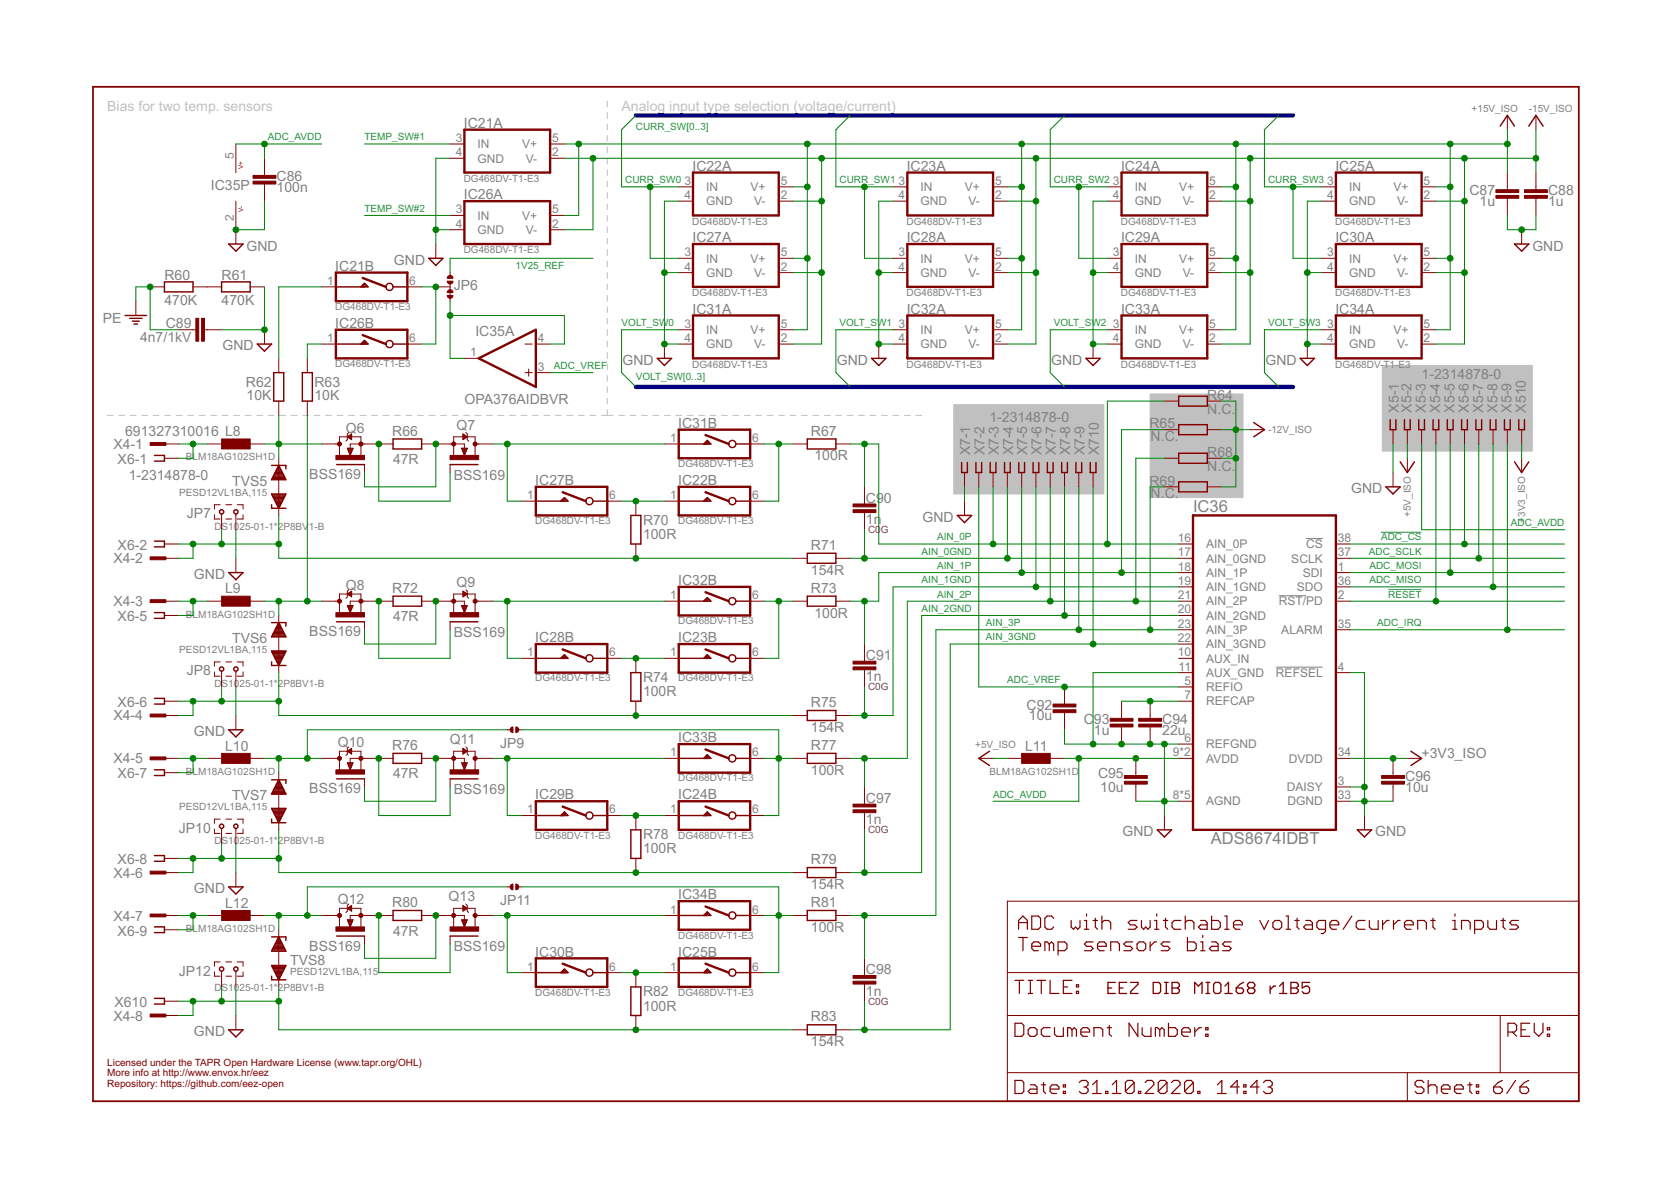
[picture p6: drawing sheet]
<svg xmlns="http://www.w3.org/2000/svg" width="297mm" height="210mm" viewBox="0 0 297 210" stroke-linecap="round" stroke-linejoin="round" font-family="sans-serif">
<defs><g id="words">
<g font-size="2.9" fill="#808080">
<text x="212.1" y="91">IC36</text>
<text x="215.3" y="150">ADS8674IDBT</text>
</g>
<g font-size="2.5" fill="#c0c0c0">
<text x="19.1" y="19.8">Bias for two temp. sensors</text>
<text x="110.5" y="19.8">Analog input type selection (voltage/current)</text>
</g>
<g font-size="2.5" fill="#808080">
<text x="82.5" y="22.7">IC21A</text>
<text x="37.5" y="33.8">IC35P</text>
<text x="49.2" y="34.1">100n</text>
<text x="49.2" y="32.2">C86</text>
<text x="82.5" y="35.4">IC26A</text>
<text x="123.1" y="30.3">IC22A</text>
<text x="161.2" y="30.3">IC23A</text>
<text x="199.3" y="30.3">IC24A</text>
<text x="237.4" y="30.3">IC25A</text>
<text x="261.2" y="34.7">C87</text>
<text x="275.2" y="34.7">C88</text>
<text x="263" y="36.6">1u</text>
<text x="275.2" y="36.6">1u</text>
<text x="43.8" y="44.6">GND</text>
<text x="70" y="47">GND</text>
<text x="123.1" y="43">IC27A</text>
<text x="161.2" y="43">IC28A</text>
<text x="199.3" y="43">IC29A</text>
<text x="237.4" y="43">IC30A</text>
<text x="272.4" y="44.6">GND</text>
<text x="29.2" y="49.7">R60</text>
<text x="39.4" y="49.7">R61</text>
<text x="59.6" y="48.1">IC21B</text>
<text x="80.7" y="51.6">JP6</text>
<text x="18.3" y="57.3">PE</text>
<text x="29.2" y="54.2">470K</text>
<text x="29.5" y="58.2">C89</text>
<text x="39.4" y="54.2">470K</text>
<text x="59.6" y="58.3">IC26B</text>
<text x="84.5" y="59.7">IC35A</text>
<text x="123.1" y="55.7">IC31A</text>
<text x="161.2" y="55.7">IC32A</text>
<text x="199.3" y="55.7">IC33A</text>
<text x="237.4" y="55.7">IC34A</text>
<text x="24.9" y="60.8">4n7/1kV</text>
<text x="39.6" y="62.3">GND</text>
<text x="110.7" y="65">GND</text>
<text x="148.8" y="65">GND</text>
<text x="186.8" y="65">GND</text>
<text x="224.9" y="65">GND</text>
<text x="43.7" y="68.9">R62</text>
<text x="43.8" y="71">10K</text>
<text x="55.9" y="71">10K</text>
<text x="55.9" y="68.9">R63</text>
<text x="82.6" y="71.8">OPA376AIDBVR</text>
<text x="214.6" y="71.1">R64</text>
<text x="252.7" y="67.4">1-2314878-0</text>
<text x="22.2" y="77.5">691327310016 L8</text>
<text x="61.5" y="76.9">Q6</text>
<text x="69.7" y="77.4">R66</text>
<text x="81.1" y="76.4">Q7</text>
<text x="120.6" y="76">IC31B</text>
<text x="144.1" y="77.4">R67</text>
<text x="175.9" y="75">1-2314878-0</text>
<text x="204.3" y="76.1">R65</text>
<text x="214.6" y="73.6">N.C.</text>
<text x="248.6" y="73.3" transform="rotate(-90 248.6 73.3)">X5-1</text>
<text x="250.9" y="73.3" transform="rotate(-90 250.9 73.3)">X5-2</text>
<text x="253.5" y="73.3" transform="rotate(-90 253.5 73.3)">X5-3</text>
<text x="256" y="73.3" transform="rotate(-90 256 73.3)">X5-4</text>
<text x="258.6" y="73.3" transform="rotate(-90 258.6 73.3)">X5-5</text>
<text x="261.1" y="73.3" transform="rotate(-90 261.1 73.3)">X5-6</text>
<text x="263.6" y="73.3" transform="rotate(-90 263.6 73.3)">X5-7</text>
<text x="266.2" y="73.3" transform="rotate(-90 266.2 73.3)">X5-8</text>
<text x="268.7" y="73.3" transform="rotate(-90 268.7 73.3)">X5-9</text>
<text x="271.2" y="73.3" transform="rotate(-90 271.2 73.3)">X510</text>
<text x="20.1" y="79.8">X4-1</text>
<text x="20.9" y="82.5">X6-1</text>
<text x="69.9" y="82.5">47R</text>
<text x="144.8" y="81.8">100R</text>
<text x="172.5" y="80.9" transform="rotate(-90 172.5 80.9)">X7-1</text>
<text x="175" y="80.9" transform="rotate(-90 175 80.9)">X7-2</text>
<text x="177.5" y="80.9" transform="rotate(-90 177.5 80.9)">X7-3</text>
<text x="180.1" y="80.9" transform="rotate(-90 180.1 80.9)">X7-4</text>
<text x="182.6" y="80.9" transform="rotate(-90 182.6 80.9)">X7-5</text>
<text x="185.2" y="80.9" transform="rotate(-90 185.2 80.9)">X7-6</text>
<text x="187.7" y="80.9" transform="rotate(-90 187.7 80.9)">X7-7</text>
<text x="190.2" y="80.9" transform="rotate(-90 190.2 80.9)">X7-8</text>
<text x="192.8" y="80.9" transform="rotate(-90 192.8 80.9)">X7-9</text>
<text x="195.3" y="80.9" transform="rotate(-90 195.3 80.9)">X710</text>
<text x="204.5" y="78.4">N.C.</text>
<text x="214.6" y="83.7">N.C.</text>
<text x="214.6" y="81.2">R68</text>
<text x="22.9" y="85.3">1-2314878-0</text>
<text x="41.3" y="86.4">TVS5</text>
<text x="55" y="85.1">BSS169</text>
<text x="80.7" y="85.3">BSS169</text>
<text x="95.2" y="86.2">IC27B</text>
<text x="120.6" y="86.2">IC22B</text>
<text x="153.9" y="89.3">C90</text>
<text x="204.3" y="86.3">R69</text>
<text x="204.5" y="88.6">N.C.</text>
<text x="240.2" y="87.7">GND</text>
<text x="33.2" y="92.1">JP7</text>
<text x="114.3" y="95.8">100R</text>
<text x="114.3" y="93.3">R70</text>
<text x="153.9" y="93.1">1n</text>
<text x="164" y="92.8">GND</text>
<text x="20.1" y="100.1">X4-2</text>
<text x="20.9" y="97.7">X6-2</text>
<text x="144.1" y="97.7">R71</text>
<text x="20.1" y="107.7">X4-3</text>
<text x="34.5" y="102.9">GND</text>
<text x="40" y="105.5">L9</text>
<text x="61.5" y="104.8">Q8</text>
<text x="69.7" y="105.4">R72</text>
<text x="81.1" y="104.3">Q9</text>
<text x="120.6" y="104">IC32B</text>
<text x="144.1" y="102.2">154R</text>
<text x="144.1" y="105.4">R73</text>
<text x="20.9" y="110.4">X6-5</text>
<text x="55" y="113.1">BSS169</text>
<text x="69.9" y="110.4">47R</text>
<text x="80.7" y="113.2">BSS169</text>
<text x="144.8" y="109.8">100R</text>
<text x="41.3" y="114.3">TVS6</text>
<text x="95.2" y="114.1">IC28B</text>
<text x="120.6" y="114.1">IC23B</text>
<text x="153.9" y="117.3">C91</text>
<text x="20.9" y="125.6">X6-6</text>
<text x="33.2" y="120.1">JP8</text>
<text x="114.3" y="123.7">100R</text>
<text x="114.3" y="121.2">R74</text>
<text x="144.1" y="125.7">R75</text>
<text x="153.9" y="121.1">1n</text>
<text x="20.1" y="128.1">X4-4</text>
<text x="34.5" y="130.8">GND</text>
<text x="120.6" y="131.9">IC33B</text>
<text x="144.1" y="130.1">154R</text>
<text x="182.5" y="126.1">C92</text>
<text x="182.9" y="128.1">10u</text>
<text x="192.6" y="128.7">C</text>
<text x="194.4" y="130.6">1u</text>
<text x="194.5" y="128.7">93</text>
<text x="206.6" y="130.6">22u</text>
<text x="206.6" y="128.7">C94</text>
<text x="20.1" y="135.7">X4-5</text>
<text x="40" y="133.4">L10</text>
<text x="60.1" y="132.8">Q10</text>
<text x="69.7" y="133.3">R76</text>
<text x="79.9" y="132.2">Q11</text>
<text x="88.9" y="132.9">JP9</text>
<text x="144.1" y="137.7">100R</text>
<text x="144.1" y="133.3">R77</text>
<text x="182.2" y="133.4">L11</text>
<text x="252.7" y="134.8">+3V3_ISO</text>
<text x="20.9" y="138.3">X6-7</text>
<text x="41.3" y="142.3">TVS7</text>
<text x="55" y="141">BSS169</text>
<text x="69.9" y="138.3">47R</text>
<text x="80.7" y="141.1">BSS169</text>
<text x="95.2" y="142.1">IC29B</text>
<text x="120.6" y="142.1">IC24B</text>
<text x="153.9" y="142.7">C97</text>
<text x="195.2" y="138.2">C95</text>
<text x="195.6" y="140.8">10u</text>
<text x="249.8" y="140.8">10u</text>
<text x="249.8" y="138.8">C96</text>
<text x="31.8" y="148">JP10</text>
<text x="114.3" y="149.2">R78</text>
<text x="153.9" y="146.5">1n</text>
<text x="199.5" y="148.6">GND</text>
<text x="244.5" y="148.6">GND</text>
<text x="20.1" y="156">X4-6</text>
<text x="20.9" y="153.6">X6-8</text>
<text x="114.3" y="151.7">100R</text>
<text x="144.1" y="153.6">R79</text>
<text x="34.5" y="158.8">GND</text>
<text x="40" y="161.3">L12</text>
<text x="60.1" y="160.7">Q12</text>
<text x="69.7" y="161.2">R80</text>
<text x="79.7" y="160.2">Q13</text>
<text x="88.9" y="160.8">JP11</text>
<text x="120.6" y="159.8">IC34B</text>
<text x="144.1" y="158">154R</text>
<text x="144.1" y="161.2">R81</text>
<text x="20.1" y="163.6">X4-7</text>
<text x="20.9" y="166.3">X6-9</text>
<text x="69.9" y="166.3">47R</text>
<text x="144.1" y="165.6">100R</text>
<text x="31.8" y="173.4">JP12</text>
<text x="51.6" y="171.5">TVS8</text>
<text x="55" y="168.9">BSS169</text>
<text x="80.7" y="169.1">BSS169</text>
<text x="95.2" y="170">IC30B</text>
<text x="120.6" y="170">IC25B</text>
<text x="153.9" y="173.1">C98</text>
<text x="20.3" y="179">X610</text>
<text x="114.3" y="179.6">100R</text>
<text x="114.3" y="177.1">R82</text>
<text x="153.9" y="176.9">1n</text>
<text x="20.1" y="181.4">X4-8</text>
<text x="34.5" y="184.2">GND</text>
<text x="144.1" y="186">154R</text>
<text x="144.1" y="181.5">R83</text>
</g>
<g font-size="2.1" fill="#808080">
<text x="41.6" y="28.3" transform="rotate(-90 41.6 28.3)">5</text>
<text x="81" y="25.2">3</text>
<text x="81" y="27.8">4</text>
<text x="84.9" y="26.4">IN</text>
<text x="84.9" y="28.9">GND</text>
<text x="92.8" y="26.4">V+</text>
<text x="93.4" y="28.9">V-</text>
<text x="98.2" y="25.2">5</text>
<text x="98.2" y="27.8">2</text>
<text x="121.7" y="32.9">3</text>
<text x="121.7" y="35.4">4</text>
<text x="125.5" y="34">IN</text>
<text x="133.4" y="34">V+</text>
<text x="138.8" y="32.9">5</text>
<text x="138.8" y="35.4">2</text>
<text x="159.7" y="32.9">3</text>
<text x="159.7" y="35.4">4</text>
<text x="163.6" y="34">IN</text>
<text x="171.5" y="34">V+</text>
<text x="176.9" y="32.9">5</text>
<text x="176.9" y="35.4">2</text>
<text x="197.8" y="32.9">3</text>
<text x="197.8" y="35.4">4</text>
<text x="201.7" y="34">IN</text>
<text x="209.6" y="34">V+</text>
<text x="215" y="32.9">5</text>
<text x="215" y="35.4">2</text>
<text x="235.9" y="32.9">3</text>
<text x="235.9" y="35.4">4</text>
<text x="239.8" y="34">IN</text>
<text x="247.7" y="34">V+</text>
<text x="253.1" y="32.9">5</text>
<text x="253.1" y="35.4">2</text>
<text x="41.6" y="39.3" transform="rotate(-90 41.6 39.3)">2</text>
<text x="81" y="37.9">3</text>
<text x="81" y="40.5">4</text>
<text x="84.9" y="39">IN</text>
<text x="84.9" y="41.6">GND</text>
<text x="92.8" y="39.1">V+</text>
<text x="93.4" y="41.6">V-</text>
<text x="98.2" y="37.9">5</text>
<text x="98.2" y="40.5">2</text>
<text x="125.5" y="36.5">GND</text>
<text x="134.1" y="36.5">V-</text>
<text x="163.6" y="36.5">GND</text>
<text x="172.2" y="36.5">V-</text>
<text x="201.7" y="36.5">GND</text>
<text x="210.3" y="36.5">V-</text>
<text x="239.8" y="36.5">GND</text>
<text x="248.4" y="36.5">V-</text>
<text x="121.7" y="45.6">3</text>
<text x="125.5" y="46.7">IN</text>
<text x="133.4" y="46.7">V+</text>
<text x="138.8" y="45.6">5</text>
<text x="159.7" y="45.6">3</text>
<text x="163.6" y="46.7">IN</text>
<text x="171.5" y="46.7">V+</text>
<text x="176.9" y="45.6">5</text>
<text x="197.8" y="45.6">3</text>
<text x="201.7" y="46.7">IN</text>
<text x="209.6" y="46.7">V+</text>
<text x="215" y="45.6">5</text>
<text x="235.9" y="45.6">3</text>
<text x="239.8" y="46.7">IN</text>
<text x="247.7" y="46.7">V+</text>
<text x="253.1" y="45.6">5</text>
<text x="58.2" y="50.6">1</text>
<text x="72.8" y="50.6">6</text>
<text x="121.7" y="48.1">4</text>
<text x="125.5" y="49.2">GND</text>
<text x="134.1" y="49.2">V-</text>
<text x="138.8" y="48.1">2</text>
<text x="159.7" y="48.1">4</text>
<text x="163.6" y="49.2">GND</text>
<text x="172.2" y="49.2">V-</text>
<text x="176.9" y="48.1">2</text>
<text x="197.8" y="48.1">4</text>
<text x="201.7" y="49.2">GND</text>
<text x="210.3" y="49.2">V-</text>
<text x="215" y="48.1">2</text>
<text x="235.9" y="48.1">4</text>
<text x="239.8" y="49.2">GND</text>
<text x="248.4" y="49.2">V-</text>
<text x="253.1" y="48.1">2</text>
<text x="121.7" y="58.2">3</text>
<text x="125.5" y="59.4">IN</text>
<text x="133.4" y="59.4">V+</text>
<text x="138.8" y="58.2">5</text>
<text x="159.7" y="58.2">3</text>
<text x="163.6" y="59.4">IN</text>
<text x="171.5" y="59.4">V+</text>
<text x="176.9" y="58.2">5</text>
<text x="197.8" y="58.2">3</text>
<text x="201.7" y="59.4">IN</text>
<text x="209.6" y="59.4">V+</text>
<text x="215" y="58.2">5</text>
<text x="235.9" y="58.2">3</text>
<text x="239.8" y="59.4">IN</text>
<text x="247.7" y="59.4">V+</text>
<text x="253.1" y="58.2">5</text>
<text x="58.2" y="60.8">1</text>
<text x="72.8" y="60.8">6</text>
<text x="83.6" y="63.3">1</text>
<text x="95.6" y="60.8">4</text>
<text x="95.6" y="65.9">3</text>
<text x="121.7" y="60.8">4</text>
<text x="125.5" y="61.9">GND</text>
<text x="134.1" y="61.9">V-</text>
<text x="138.8" y="60.8">2</text>
<text x="159.7" y="60.8">4</text>
<text x="163.6" y="61.9">GND</text>
<text x="172.2" y="61.9">V-</text>
<text x="176.9" y="60.8">2</text>
<text x="197.8" y="60.8">4</text>
<text x="201.7" y="61.9">GND</text>
<text x="210.3" y="61.9">V-</text>
<text x="215" y="60.8">2</text>
<text x="235.9" y="60.8">4</text>
<text x="239.8" y="61.9">GND</text>
<text x="248.4" y="61.9">V-</text>
<text x="253.1" y="60.8">2</text>
<text x="119.1" y="78.6">1</text>
<text x="133.7" y="78.6">6</text>
<text x="93.7" y="88.7">1</text>
<text x="108.3" y="88.7">6</text>
<text x="119.1" y="88.7">1</text>
<text x="133.7" y="88.7">6</text>
<text x="209.4" y="96.3">16</text>
<text x="209.4" y="98.9">17</text>
<text x="209.4" y="101.4">18</text>
<text x="214.4" y="97.5">AIN_0P</text>
<text x="214.4" y="100">AIN_0GND</text>
<text x="229.5" y="100">SCLK</text>
<text x="232.2" y="97.5">CS</text>
<text x="237.8" y="101.4">1</text>
<text x="237.8" y="98.9">37</text>
<text x="237.8" y="96.3">38</text>
<text x="119.1" y="106.5">1</text>
<text x="133.7" y="106.5">6</text>
<text x="209.4" y="104">19</text>
<text x="209.4" y="106.5">21</text>
<text x="214.4" y="102.5">AIN_1P</text>
<text x="214.4" y="105.1">AIN_1GND</text>
<text x="214.4" y="107.6">AIN_2P</text>
<text x="227.3" y="107.6">RST/PD</text>
<text x="230.5" y="105.1">SDO</text>
<text x="231.6" y="102.5">SDI</text>
<text x="237.8" y="106.5">2</text>
<text x="237.8" y="104">36</text>
<text x="209.4" y="109">20</text>
<text x="209.4" y="111.6">23</text>
<text x="214.4" y="110.2">AIN_2GND</text>
<text x="214.4" y="112.7">AIN_3P</text>
<text x="227.8" y="112.7">ALARM</text>
<text x="237.8" y="111.6">35</text>
<text x="93.7" y="116.7">1</text>
<text x="108.3" y="116.7">6</text>
<text x="119.1" y="116.7">1</text>
<text x="133.7" y="116.7">6</text>
<text x="209.4" y="116.7">10</text>
<text x="209.4" y="114.1">22</text>
<text x="209.5" y="119.2">11</text>
<text x="214.4" y="117.8">AUX_IN</text>
<text x="214.4" y="115.2">AIN_3GND</text>
<text x="237.8" y="119.2">4</text>
<text x="210.5" y="121.7">5</text>
<text x="210.5" y="124.3">7</text>
<text x="214.4" y="122.8">REFIO</text>
<text x="214.4" y="125.4">REFCAP</text>
<text x="214.4" y="120.3">AUX_GND</text>
<text x="226.8" y="120.3">REFSEL</text>
<text x="210.5" y="131.9">6</text>
<text x="119.1" y="134.4">1</text>
<text x="133.7" y="134.4">6</text>
<text x="208.5" y="134.4">9*2</text>
<text x="214.4" y="133">REFGND</text>
<text x="214.4" y="135.5">AVDD</text>
<text x="229.1" y="135.5">DVDD</text>
<text x="237.8" y="134.4">34</text>
<text x="208.5" y="142">8*5</text>
<text x="214.4" y="143.2">AGND</text>
<text x="228.7" y="140.6">DAISY</text>
<text x="228.8" y="143.2">DGND</text>
<text x="237.8" y="139.5">3</text>
<text x="237.8" y="142">33</text>
<text x="93.7" y="144.6">1</text>
<text x="108.3" y="144.6">6</text>
<text x="119.1" y="144.6">1</text>
<text x="133.7" y="144.6">6</text>
<text x="119.1" y="162.4">1</text>
<text x="133.7" y="162.4">6</text>
<text x="93.7" y="172.5">1</text>
<text x="108.3" y="172.5">6</text>
<text x="119.1" y="172.5">1</text>
<text x="133.7" y="172.5">6</text>
</g>
<g font-size="1.8" fill="#008080">
<text x="113" y="23.1">CURR_SW[0..3]</text>
<text x="47.6" y="25">ADC_AVDD</text>
<text x="64.8" y="25">TEMP_SW#1</text>
<text x="111.1" y="32.6">CURR_SW0</text>
<text x="149.2" y="32.6">CURR_SW1</text>
<text x="187.3" y="32.6">CURR_SW2</text>
<text x="225.4" y="32.6">CURR_SW3</text>
<text x="64.8" y="37.7">TEMP_SW#2</text>
<text x="91.6" y="47.8">1V25_REF</text>
<text x="110.5" y="58">VOLT_SW0</text>
<text x="149.2" y="58">VOLT_SW1</text>
<text x="187.3" y="58">VOLT_SW2</text>
<text x="225.4" y="58">VOLT_SW3</text>
<text x="98.5" y="65.6">ADC_VREF</text>
<text x="113" y="67.5">VOLT_SW[0..3]</text>
<text x="268.6" y="93.5">ADC_AVDD</text>
<text x="163.8" y="98.6">AIN_0GND</text>
<text x="166.6" y="101.1">AIN_1P</text>
<text x="166.6" y="96.1">AIN_0P</text>
<text x="243.3" y="98.6">ADC_SCLK</text>
<text x="243.4" y="101.1">ADC_MOSI</text>
<text x="245.5" y="96.1">ADC_CS</text>
<text x="163.8" y="103.7">AIN_1GND</text>
<text x="166.6" y="106.2">AIN_2P</text>
<text x="243.4" y="103.7">ADC_MISO</text>
<text x="246.8" y="106.2">RESET</text>
<text x="163.8" y="108.8">AIN_2GND</text>
<text x="175.3" y="111.3">AIN_3P</text>
<text x="175.3" y="113.8">AIN_3GND</text>
<text x="244.8" y="111.3">ADC_IRQ</text>
<text x="179.1" y="121.5">ADC_VREF</text>
<text x="176.5" y="141.8">ADC_AVDD</text>
</g>
<g font-size="1.8" fill="#808080">
<text x="261.6" y="19.9">+15V_ISO</text>
<text x="271.8" y="19.9">-15V_ISO</text>
<text x="82.4" y="32.3">DG468DV-T1-E3</text>
<text x="123.1" y="40">DG468DV-T1-E3</text>
<text x="161.2" y="40">DG468DV-T1-E3</text>
<text x="199.3" y="40">DG468DV-T1-E3</text>
<text x="237.3" y="40">DG468DV-T1-E3</text>
<text x="82.4" y="45">DG468DV-T1-E3</text>
<text x="123.1" y="52.7">DG468DV-T1-E3</text>
<text x="161.2" y="52.7">DG468DV-T1-E3</text>
<text x="199.3" y="52.7">DG468DV-T1-E3</text>
<text x="237.3" y="52.7">DG468DV-T1-E3</text>
<text x="59.6" y="55.1">DG468DV-T1-E3</text>
<text x="59.6" y="65.3">DG468DV-T1-E3</text>
<text x="123.1" y="65.4">DG468DV-T1-E3</text>
<text x="161.2" y="65.4">DG468DV-T1-E3</text>
<text x="199.3" y="65.4">DG468DV-T1-E3</text>
<text x="237.3" y="65.4">DG468DV-</text>
<text x="245.9" y="65.4">T1-E3</text>
<text x="225.4" y="77">-12V_ISO</text>
<text x="33" y="81.8">BLM18AG102SH1D</text>
<text x="120.6" y="83">DG468DV-T1-E3</text>
<text x="31.8" y="88.2">PESD12VL1BA,115</text>
<text x="38.1" y="94.2">D</text>
<text x="39.4" y="94.2">S1025-01-1*2P8BV</text>
<text x="54.9" y="94.2">1-B</text>
<text x="95.2" y="93.2">DG468DV-T1-E3</text>
<text x="120.6" y="93.2">DG468DV-T1-E3</text>
<text x="250.8" y="91.9" transform="rotate(-90 250.8 91.9)">+5V_ISO</text>
<text x="271.1" y="92.9" transform="rotate(-90 271.1 92.9)">+3V3_ISO</text>
<text x="33" y="109.8">BLM18AG102SH1D</text>
<text x="120.6" y="111">DG468DV-T1-E3</text>
<text x="31.8" y="116.1">PESD12VL1BA,115</text>
<text x="38.1" y="122.1">D</text>
<text x="39.4" y="122.1">S1025-01-1*2P8BV1-B</text>
<text x="95.2" y="121.1">DG468DV-T1-E3</text>
<text x="120.6" y="121.1">DG468DV-T1-E3</text>
<text x="33" y="137.7">BLM18AG102SH1D</text>
<text x="173.3" y="132.9">+5V_ISO</text>
<text x="175.9" y="137.7">BLM18AG102SH1D</text>
<text x="120.6" y="138.9">DG468DV-T1-E3</text>
<text x="31.8" y="144.1">PESD12VL1BA,115</text>
<text x="95.2" y="149.1">DG468DV-T1-E3</text>
<text x="120.6" y="149.1">DG468DV-T1-E3</text>
<text x="38.1" y="150">D</text>
<text x="39.4" y="150">S1025-01-1*2P8BV1-B</text>
<text x="33" y="165.6">BLM18AG102SH1D</text>
<text x="120.6" y="166.8">DG468DV-T1-E3</text>
<text x="51.6" y="173.3">PESD12VL1BA,115</text>
<text x="38.1" y="176">D</text>
<text x="39.4" y="176">S1025-01-1*2P8BV1-B</text>
<text x="95.2" y="177">DG468DV-T1-E3</text>
<text x="120.6" y="177">DG468DV-T1-E3</text>
</g>
<g font-size="1.8" fill="#800080">
<text x="154.3" y="94.8">C0</text>
<text x="156.6" y="94.8">G</text>
<text x="154.3" y="122.7">C0G</text>
<text x="154.3" y="148.1">C0G</text>
<text x="154.3" y="178.6">C0G</text>
</g>
<g font-size="1.8" fill="#800000">
<text x="19.1" y="189.4">Licensed under the TAPR Open Hardware License (www.tapr.org/OHL)</text>
<text x="19.1" y="191.3">More info at http://www.envox.hr/eez</text>
<text x="19.1" y="193.2">Repository: https://github.com/eez-open</text>
</g>
<g font-size="1.1" fill="#800000">
<text x="43.2" y="30" transform="rotate(-90 43.2 30)">V+</text>
<text x="43.2" y="37.7" transform="rotate(-90 43.2 37.7)">V-</text>
</g>
</g></defs>
<g fill="none" stroke="#c0c0c0" stroke-width=".18">
<path d="M107.9 18v1M107.9 20v1M107.9 22v1.1M107.9 24.1v1M107.9 26.1v1M107.9 28.1v1.1M107.9 30.2v1M107.9 32.2v1M107.9 34.2v1M107.9 36.3v1M107.9 38.3v1M107.9 40.3v1"/>
<path d="M107.9 42.4v1M107.9 44.4v1M107.9 46.4v1M107.9 48.4v1.1M107.9 50.5v1M107.9 52.5v1M107.9 54.5v1.1M107.9 56.6v1M107.9 58.6v1M19.1 73.8h1M21.1 73.8h1.1M23.2 73.8h1"/>
<path d="M25.2 73.8h1M27.2 73.8h1.1M29.3 73.8h1M31.3 73.8h1.1M33.4 73.8h1M35.4 73.8h1M37.5 73.8h1M39.5 73.8h1M41.6 73.8h1M43.6 73.8h1M45.6 73.8h1.1M47.7 73.8h1"/>
<path d="M49.7 73.8h1.1M51.8 73.8h1M53.8 73.8h1M55.8 73.8h1.1M57.9 73.8h1M59.9 73.8h1.1M62 73.8h1M64 73.8h1.1M66.1 73.8h1M68.1 73.8h1.1M70.1 73.8h1.1M72.2 73.8h1"/>
<path d="M74.2 73.8h1.1M76.3 73.8h1M78.3 73.8h1.1M80.3 73.8h1.1M82.4 73.8h1M84.4 73.8h1.1M86.5 73.8h1M88.5 73.8h1.1M90.6 73.8h1M92.6 73.8h1.1M94.7 73.8h1M96.7 73.8h1"/>
<path d="M98.7 73.8h1.1M100.8 73.8h1M102.8 73.8h1.1M104.9 73.8h1M106.9 73.8h2.1M107.9 60.6v1.1M107.9 62.7v1M107.9 64.7v1M107.9 66.7v1.1M107.9 68.7v1.1M107.9 70.8v1M107.9 72.8v1"/>
<path d="M110 73.8h1M112 73.8h1.1M114 73.8h1.1M116.1 73.8h1M118.1 73.8h1M120.1 73.8h1.1M122.2 73.8h1M124.2 73.8h1M126.2 73.8h1.1M128.3 73.8h1M130.3 73.8h1M132.3 73.8h1"/>
<path d="M134.4 73.8h1M136.4 73.8h1M138.4 73.8h1M140.5 73.8h1M142.5 73.8h1M144.5 73.8h1M146.5 73.8h1.1M148.6 73.8h1M150.6 73.8h1M152.6 73.8h1.1M154.7 73.8h1M156.7 73.8h1"/>
<path d="M158.7 73.8h1.1M160.8 73.8h1M162.8 73.8h1"/>
</g>
<g fill="#c0c0c0" stroke="#c0c0c0" stroke-width=".18">
<path d="M204.4 70h16.6v18.4h-16.6z"/>
<path d="M169.5 71.9h26.7v15.9h-26.7z"/>
<path d="M245.7 64.9h26.7v15.3h-26.7z"/>
</g>
<path d="M232.2 95.7h2.9M226.8 118.6h8.3M227.3 105.9h4.9" fill="none" stroke="#808080" stroke-width=".18"/>
<g fill="none" stroke="#800000" stroke-width=".21">
<path d="M180.4 174.2h1.6M181.1 165.2v-1.6l.7-.8 .8 .8v1.6M181.1 164h1.5M181.1 166.6h1.5M181.2 174.2v2.4M181.8 166.6v2.4M182.8 174.2h.8M182.8 176.6h.8M183.2 174.2v2.4M183.4 162.8h1.2l.4 .4v1.6l-.4 .4h-1.2zM183.4 168.2h1.6v-.4l-.4-.4h-.8l-.4 .4v.8l.4 .4h.8M184.3 174.2h1.6"/>
<path d="M185.1 174.2v2.4M186.5 167.8l-.4-.4h-.4v1.6M186.5 167.8v1.2M186.5 167.8l.4-.4 .4 .4v1.2M186.7 174.2v2.4h1.5M187.3 163.2l-.4-.4h-.8l-.4 .4v1.6l.4 .4h.8l.4-.4M188.1 169h1.2l.4-.4v-.8l-.4-.4h-1.2v2.3M189 175.4h.8M190.4 163.6v1.2l.4 .4 .4-.4 .4 .4 .4-.4v-1.2M190.6 174.2h-1.6v2.4h1.6M191.3 176.2h.4v.4h-.4zM191.3 175h.4v.4h-.4z"/>
<path d="M192.8 165.2h.7M192.8 163.6h.3v1.6M193.1 162.4v.4M194.3 163.6h.8M194.3 167.4h-1.2l-.3 .4 .3 .4h.8l.4 .4-.4 .4h-1.1M194.7 163.2v1.6l.4 .4M195.1 168.2h1.6v-.4l-.4-.4h-.8l-.4 .4v.8l.4 .4h.8M195.9 164l.4-.4h.7l.4 .4v1.2M195.9 162.8v2.4M197.4 169v-1.6h1.2l.4 .4v1.2M201.3 167.4h-1.1l-.4 .4 .4 .4h.7l.4 .4-.4 .4h-1.1M202.1 163.6h-1.2l-.3 .4 .3 .4h.8l.4 .4-.4 .4h-1.1"/>
<path d="M202.5 167.4h.8l.4 .4v.8l-.4 .4h-.8l-.4-.4v-.8zM202.9 163.6v1.2l.4 .4 .4-.4 .4 .4 .3-.4v-1.2M204.4 167.4v1.6M205.2 165.2h.8M205.2 163.6h.4v1.6M205.6 162.4v.4M205.6 167.4h-.4l-.8 .8M206.8 163.6h.8M207.2 163.2v1.6l.4 .4M208 167.4h-1.2l-.4 .4 .4 .4h.8l.4 .4-.4 .4h-1.2M209.9 163.6h-1.2l-.4 .4v.8l.4 .4h1.2M210.7 164l.4-.4h.8l.3 .4v1.2"/>
<path d="M210.7 162.8v2.4M211.1 166.6v2.4h1.1l.4-.4v-.8l-.4-.4h-1.1M213.4 163.6h.8l.4 .4v1.2h-1.2l-.4-.4 .4-.4h1.2M213.4 169h.8M213.4 167.4h.4v1.6M213.8 166.2v.4M215.4 162.8v2.4h1.1l.4-.4v-.8l-.4-.4h-1.1M215.4 167.4h.8l.3 .4v1.2h-1.1l-.4-.4 .4-.4h1.1M217.7 165.2h.8M217.7 162.8h.4v2.4M218.9 167.4h-1.2l-.4 .4 .4 .4h.8l.4 .4-.4 .4h-1.2M219.3 164.4h1.5v-.4l-.4-.4h-.8l-.3 .4v.8l.3 .4h.8"/>
<path d="M223.9 163.6l.8 1.6 .8-1.6M226.3 164l.4-.4h.8l.3 .4v.8l-.3 .4h-.8l-.4-.4zM228.6 165.2h.8M228.6 162.8h.4v2.4M230.2 163.6h.7M230.6 163.2v1.6l.3 .4M232.1 163.6h.8l.4 .4v1.2h-1.2l-.4-.4 .4-.4h1.2M235.6 165.2h-1.1l-.4-.4v-.8l.4-.4h1.1v1.9l-.4 .4h-.4M236.4 164.4h1.6v-.4l-.4-.4h-.8l-.4 .4v.8l.4 .4h.8M240.3 162.8l-1.5 2.4M242.7 163.6h-1.2l-.4 .4v.8l.4 .4h1.2M243.4 163.6v1.2l.4 .4h1.2v-1.6"/>
<path d="M245.8 163.6v1.6M246.9 163.6h-.4l-.7 .8M247.7 163.6v1.6M248.9 163.6h-.4l-.8 .8M249.7 164.4h1.5v-.4l-.4-.4h-.8l-.3 .4v.8l.3 .4h.8M252 165.2v-1.6h1.2l.4 .4v1.2M254.3 163.6h.8M254.7 163.2v1.6l.4 .4M258.2 165.2h.8M258.2 163.6h.4v1.6M258.6 162.4v.4M259.8 165.2v-1.6h1.2l.3 .4v1.2"/>
<path d="M262.1 165.2h1.2l.4-.4v-.8l-.4-.4h-1.2v2.3M264.5 163.6v1.2l.4 .4h1.1v-1.6M266.8 163.6h.8M267.2 163.2v1.6l.4 .4M269.9 163.6h-1.1l-.4 .4 .4 .4h.7l.4 .4-.4 .4h-1.1M180.4 181.9h1.2l.4 .3v1.6l-.4 .4h-1.2zM180.4 192h1.2l.4 .4v1.6l-.4 .4h-1.2zM182.8 183l.4-.4h.7l.4 .4v.8l-.4 .4h-.7l-.4-.4zM183.2 192.8h.7l.4 .4v1.2h-1.1l-.4-.4 .4-.4h1.1M185.1 192.8h.8M185.5 192.4v1.6l.4 .4M186.7 193.6h1.5v-.4l-.4-.4h-.8l-.3 .4v.8l.3 .4h.8"/>
<path d="M186.7 182.6h-1.2l-.4 .4v.8l.4 .4h1.2M187.5 182.6v1.2l.3 .4h1.2v-1.6M189 194h.4v.4h-.4zM189 192.8h.4v.4h-.4zM190.6 183l-.4-.4h-.4v1.6M190.6 183l.4-.4 .3 .4v1.2M190.6 183v1.2M191.9 192.4l.4-.4h.7l.4 .4v.4l-.4 .4M192.1 183.4h1.6v-.4l-.4-.4h-.8l-.4 .4v.8l.4 .4h.8M192.6 193.2h.4M193 193.2l.4 .4v.4l-.4 .4h-.7l-.4-.4M194.2 194.4h1.5"/>
<path d="M194.2 192.8l.8-.8v2.4M194.5 184.2v-1.6h1.1l.4 .4v1.2M196.5 194h.4v.4h-.4zM196.8 182.6h.8M197.2 182.2v1.6l.4 .4M197.7 194.4h1.6M197.7 192.8l.8-.8v2.4M201.6 192.4v1.6l-.4 .4h-.8l-.4-.4M201.6 192.4l-.4-.4h-.8l-.4 .4v1.6M201.6 192.4l-1.6 1.6M202.3 181.9v2.3l-1.6-2.3v2.3M202.4 194h.4v.4h-.4z"/>
<path d="M203 182.6v1.2l.4 .4h1.2v-1.6M203.6 192.4l.3-.4h.8l.4 .4v.4l-1.5 1.6h1.5M206.2 183l-.4-.4h-.4v1.6M206.2 183v1.2M206.2 183l.3-.4 .4 .4v1.2M207.5 192.4v1.6l-.4 .4h-.8l-.4-.4M207.5 192.4l-.4-.4h-.8l-.4 .4v1.6M207.5 192.4l-1.6 1.6M207.7 181.9v2.3h1.2l.4-.4v-.8l-.4-.4h-1.2M208.2 192.4l.4-.4h.8l.4 .4v.4l-1.6 1.6h1.6M210.1 183.4h1.5v-.4l-.4-.4h-.8l-.3 .4v.8l.3 .4h.8M212.1 192.4v1.6l-.4 .4h-.7l-.4-.4"/>
<path d="M212.1 192.4l-.4-.4h-.7l-.4 .4v1.6M212.1 192.4l-1.5 1.6M212.4 182.6v1.6M212.9 194h.4v.4h-.4zM213.6 182.6h-.4l-.8 .8M214.3 183.8h.4v.4h-.4zM214.3 182.6h.4v.4h-.4zM216.4 194.4h1.6M216.4 192.8l.8-.8v2.4M220.3 193.2h-1.5l1.1-1.2v2.4M221.1 194h.4v.4h-.4zM221.1 192.8h.4v.4h-.4z"/>
<path d="M223.8 193.2h-1.5l1.1-1.2v2.4M224.6 192.4l.4-.4h.8l.4 .4v.4l-.4 .4M225.4 193.2h.4M225.8 193.2l.4 .4v.4l-.4 .4h-.8l-.4-.4M253.1 192.4l-.4-.4h-.8l-.4 .4v.4l.4 .4h.8l.4 .4v.4l-.4 .4h-.8l-.4-.4M253.9 193.2l.4-.4h.8l.3 .4v1.2M253.9 192v2.4M256.2 193.6h1.6v-.4l-.4-.4h-.8l-.4 .4v.8l.4 .4h.8M258.6 193.6h1.5v-.4l-.4-.4h-.7l-.4 .4v.8l.4 .4h.7M260.9 192.8h.8M261.3 192.4v1.6l.4 .4M262.4 194h.4v.4h-.4z"/>
<path d="M262.4 192.8h.4v.4h-.4zM265.5 193.2h1.2l.4 .4v.4l-.4 .4h-.8l-.4-.4zM267.1 192l-.8 .4-.8 .8M268.1 183.4h1.1l.4-.4v-.8l-.4-.3h-1.1v2.3M268.8 183.4l.8 .8M269.4 192l-1.6 2.4M270.2 193.2h1.2l.3 .4v.4l-.3 .4h-.8l-.4-.4zM270.4 183h.8M271.7 192l-.7 .4-.8 .8M271.9 181.9h-1.5v2.3h1.5M272.7 181.9v1.5l.8 .8 .8-.8v-1.5M275.1 183.8h.4v.4h-.4z"/>
<path d="M275.1 182.6h.4v.4h-.4z"/>
</g>
<path d="M16.5 15.4h264.1v180.3h-264.1z" fill="none" stroke="#800000" stroke-width=".32"/>
<g fill="none" stroke="#800000" stroke-width=".18">
<path d="M41.9 25.6v5.1M41.9 35.8v7.6M47 28.1v3.1M47 32.7v3.1M80 25.6h2.5M80 28.1h2.5M80 38.3h2.5M97.8 25.6h2.5M97.8 28.1h2.5M97.8 38.3h2.5M120.6 33.2h2.6M120.6 35.8h2.6"/>
<path d="M138.4 33.2h2.6M138.4 35.8h2.6M158.7 33.2h2.6M158.7 35.8h2.6M176.5 33.2h2.6M176.5 35.8h2.6M196.8 33.2h2.6M196.8 35.8h2.6M214.6 33.2h2.5M214.6 35.8h2.5M234.9 33.2h2.6M234.9 35.8h2.6"/>
<path d="M252.7 33.2h2.5M252.7 35.8h2.5M267.9 20.5v2.6M267.9 30.7v3M267.9 35.2v3.1M273 20.5v2.6M273 30.7v3M273 35.2v3.1M24.2 53.5v2.6M26.7 51h2.5M31.8 58.6h3M34.3 51h5.1"/>
<path d="M36.3 58.6h3.1M44.5 51h2.5M47 58.6v2.6M57.2 51h2.5M72.4 51h2.6M77.5 51h2.5M77.5 43.4v2.5M80 48.5v.7M80 50.2v3.3M80 40.8h2.5M97.8 40.8h2.5M120.6 58.6h2.6"/>
<path d="M120.6 45.9h2.6M120.6 48.5h2.6M138.4 58.6h2.6M138.4 45.9h2.6M138.4 48.5h2.6M158.7 58.6h2.6M158.7 45.9h2.6M158.7 48.5h2.6M176.5 58.6h2.6M176.5 45.9h2.6M176.5 48.5h2.6M196.8 58.6h2.6"/>
<path d="M196.8 45.9h2.6M196.8 48.5h2.6M214.6 58.6h2.5M214.6 45.9h2.5M214.6 48.5h2.5M234.9 58.6h2.6M234.9 45.9h2.6M234.9 48.5h2.6M252.7 58.6h2.5M252.7 45.9h2.5M252.7 48.5h2.5M270.5 40.8v2.6"/>
<path d="M29.2 78.9h2.6M36.9 78.9h2.5M44.5 78.9h2.5M49.6 63.7v2.5M49.6 71.3v2.5M54.6 63.7v2.5M54.6 71.3v2.5M57.2 78.9h3.1M57.2 61.2h2.5M61.7 79.7h1.1l-.5 1.2zM61.7 77.6l.8-.5v1zM61.8 79.8h.9"/>
<path d="M61.8 79.9h.9M61.9 77.8h.6M61.9 77.5h.6M62 76.9l-.3 .2v1l-.2 .3M62.1 77.9h.4M62.1 77.4h.4M62.3 78h.2M62.3 77.3h.2M62.5 78.1h.1M62.5 77.2h.1M69.9 78.9h-7.6v.9M72.4 61.2h2.6"/>
<path d="M75 78.9h7.5v.9M82 79.7h1.1l-.6 1.2zM82.1 79.8h.9M82.1 79.9h.9M82.3 77.1l.8 .5-.8 .5zM82.3 78.1h.1M82.3 78h.2M82.3 77.9h.4M82.3 77.8h.6M82.3 77.5h.6M82.3 77.4h.4M82.3 77.3h.2"/>
<path d="M82.3 77.2h.1M82.5 63.7h2.6M82.8 76.9l.3 .2v1l.2 .3M84.5 78.9h3.1M93.3 66.2h1.3M93.3 61.2h1.3M94 65.6v1.3M95.2 66.2h2.6M95.2 61.2h2.6M118.1 78.9h2.5M118.1 61.2v2.5M120.6 61.2h2.6"/>
<path d="M133.3 78.9h2.6M138.4 61.2h2.6M141 78.9h2.5M148.6 78.9h2.5M156.2 61.2v2.5M158.7 61.2h2.6M176.5 61.2h2.6M194.3 61.2v2.5M196.8 61.2h2.6M207 71.3h2.5M207 76.4h2.5M214.6 71.3h2.5"/>
<path d="M214.6 76.4h2.5M214.6 61.2h2.5M222.2 76.4h2.6M232.4 61.2v2.5M234.9 61.2h2.6M247.6 76.4v2.5M250.2 76.4v2.5M252.7 61.2h2.5M252.7 76.4v2.5M255.2 76.4v2.5M257.8 76.4v2.5M260.3 76.4v2.5"/>
<path d="M262.9 76.4v2.5M265.4 76.4v2.5M267.9 76.4v2.5M270.5 76.4v2.5M29.2 96.7h2.6M29.2 99.2h2.6M29.2 81.4h2.6M38.1 91.5v.7h1M39.1 89.7h-1v.8M39.4 91.4v2.7M40.2 89.7h1M40.2 92.2h1"/>
<path d="M41.9 91.4v2.7M41.9 99.2v2.6M42.2 89.7h1v.8M43.2 91.5v.7h-1M49.6 81.4v10.2M60.3 80.9v-3.3h3.9v3.3M61.9 80.1h.7M61.9 80.2h.6M62 80.3h.5M62 80.4h.5M62.1 80.5h.3M62.1 80.7h.3"/>
<path d="M62.2 80.8h.1M62.2 80.9h.1M64.8 82.6v1.4M80 82.6v1.4M82.2 80.1h.7M82.3 80.2h.6M82.3 80.3h.5M82.3 80.4h.5M82.4 80.5h.3M82.4 80.7h.3M82.5 80.8h.1M82.5 80.9h.1"/>
<path d="M84.5 80.9v-3.3h-3.9v3.3M92.7 89.1h2.5M107.9 89.1h2.6M113 89.1v2.5M113 96.7v2.5M118.1 89.1h2.5M133.3 89.1h2.6M141 99.2h2.5M148.6 99.2h2.5M153.7 86.5v3.1M153.7 91.1v3M171.4 84v2.5"/>
<path d="M171.4 89.1v2.5M174 84v2.5M176.5 84v2.5M179.1 84v2.5M181.6 84v2.5M184.1 84v2.5M186.7 84v2.5M189.2 84v2.5M191.8 84v2.5M194.3 84v2.5M207 81.4h2.5M207 86.5h2.5"/>
<path d="M209.5 96.7h2.6M209.5 99.2h2.6M214.6 81.4h2.5M214.6 86.5h2.5M237.5 96.7h2.5M237.5 99.2h2.5M247.6 84v2.5M250.2 81.4v2.6M270.5 81.4v2.6M29.2 106.8h2.6M29.2 109.4h2.6M36.9 106.8h2.5"/>
<path d="M38.1 119.4v.8h1M39.1 117.6h-1v.8M39.4 119.3v2.8M40.2 117.6h1M41.9 119.3v2.8M42.2 117.6h1v.8M43.2 119.4v.8h-1M44.5 106.8h2.5M49.6 109.4v10.1M57.2 106.8h3.1M60.3 108.9v-3.3h3.9v3.3M61.7 105.6l.8-.5v1z"/>
<path d="M61.7 107.6h1.1l-.5 1.3zM61.8 107.7h.9M61.8 107.8h.9M61.8 105.6h.7M61.8 107.9h.8M61.8 105.5h.7M61.9 108h.7M62 108.2h.5M62 104.8l-.3 .3v1l-.2 .2M62 108.3h.5M62 105.7h.5M62 105.4h.5"/>
<path d="M62.1 108.4h.3M62.1 108.5h.3M62.1 108.6h.2M62.2 105.9h.3M62.2 108.8h.1M62.2 105.3h.3M62.4 106h.1M62.4 105.2h.1M64.8 110.5v1.4M69.9 106.8h-7.6v.9M75 106.8h7.5v.9M80 110.5v1.4"/>
<path d="M82 107.6h1.1l-.6 1.3zM82.1 107.7h.9M82.1 107.8h.9M82.2 107.9h.8M82.2 108h.7M82.3 108.2h.5M82.3 105.1l.8 .5-.8 .5zM82.3 106h.1M82.3 105.9h.3M82.3 105.7h.5M82.3 105.6h.7M82.3 105.5h.7"/>
<path d="M82.3 105.4h.5M82.3 105.3h.3M82.3 105.2h.1M82.3 108.3h.5M82.4 108.4h.3M82.4 108.5h.3M82.5 108.6h.2M82.5 108.8h.1M82.8 104.8l.3 .3v1l.2 .2M84.5 106.8h3.1M84.5 108.9v-3.3h-3.9v3.3M92.7 117h2.5"/>
<path d="M107.9 117h2.6M113 117v2.5M118.1 106.8h2.5M118.1 117h2.5M133.3 106.8h2.6M133.3 117h2.6M141 106.8h2.5M148.6 106.8h2.5M153.7 114.5v3M153.7 119v3.1M209.5 101.8h2.6M209.5 106.8h2.6"/>
<path d="M209.5 119.5h2.6M209.5 117h2.6M209.5 104.3h2.6M209.5 109.4h2.6M209.5 114.5h2.6M209.5 111.9h2.6M237.5 101.8h2.5M237.5 106.8h2.5M237.5 119.5h2.5M237.5 104.3h2.5M237.5 111.9h2.5M29.2 124.6h2.6"/>
<path d="M29.2 134.8h2.6M29.2 127.2h2.6M29.2 137.3h2.6M36.9 134.8h2.5M40.2 120.2h1M41.9 127.2v2.5M44.5 134.8h2.5M49.6 137.3v10.2M57.2 134.8h3.1M60.3 136.8v-3.3h3.9v3.3M61.7 133.5l.8-.5v1zM61.7 135.6h1.1l-.5 1.2z"/>
<path d="M61.8 135.7h.9M61.8 135.8h.9M61.9 135.9h.7M61.9 133.6h.6M61.9 136h.7M62 133.4h.5M62 136.1h.5M62 132.8l-.3 .2v1l-.2 .3M62 136.3h.5M62.1 133.7h.4M62.1 136.4h.3M62.1 136.5h.3"/>
<path d="M62.1 133.2h.4M62.2 136.6h.1M62.2 136.8h.1M62.3 133.9h.2M62.3 133.1h.2M62.4 134h.1M62.5 133h.1M64.8 138.4v1.5M69.9 134.8h-7.6v.9M75 134.8h7.5v.9M80 138.4v1.5M82 135.6h1.1l-.6 1.2z"/>
<path d="M82.1 135.7h.9M82.1 135.8h.9M82.2 135.9h.7M82.3 136h.6M82.3 133l.8 .5-.8 .5zM82.3 136.1h.5M82.3 134h.1M82.3 133.9h.2M82.3 133.7h.4M82.3 133.6h.6M82.3 133.4h.5M82.3 133.2h.4"/>
<path d="M82.3 133.1h.2M82.3 133h.1M82.3 136.3h.5M82.4 136.4h.3M82.4 136.5h.3M82.5 136.6h.1M82.5 136.8h.1M82.8 132.8l.3 .2v1l.2 .3M84.5 134.8h3.1M84.5 136.8v-3.3h-3.9v3.3M90.2 129.7h.7M91.9 129.7h.8"/>
<path d="M113 124.6v2.6M118.1 134.8h2.5M133.3 134.8h2.6M141 134.8h2.5M141 127.2h2.5M148.6 134.8h2.5M148.6 127.2h2.5M153.7 139.9v3M174 134.8h2.5M179.1 134.8h2.5M186.7 134.8h2.5M189.2 122.1v3"/>
<path d="M189.2 126.7v3M199.4 124.6v3.1M199.4 129.2v3M201.9 134.8v3M201.9 139.4v3M204.4 124.6v3.1M204.4 129.2v3M209.5 122.1h2.6M209.5 132.2h2.6M209.5 124.6h2.6M209.5 134.8h2.6M237.5 139.9h2.5"/>
<path d="M237.5 134.8h2.5M247.6 134.8v3M247.6 139.4v3M250.2 134.8h2.5M29.2 155.1h2.6M29.2 152.6h2.6M38.1 147.3v.8h1M39.1 145.6h-1v.7M39.4 147.2v2.8M40.2 145.6h1M40.2 148.1h1M41.9 147.2v2.8"/>
<path d="M41.9 155.1v2.5M42.2 145.6h1v.7M43.2 147.3v.8h-1M90.2 157.6h.7M91.9 157.6h.8M92.7 144.9h2.5M107.9 144.9h2.6M113 144.9v2.6M113 152.6v2.5M118.1 144.9h2.5M133.3 144.9h2.6M141 155.1h2.5"/>
<path d="M148.6 155.1h2.5M153.7 144.4v3.1M207 144.9v2.6M209.5 142.4h2.6M237.5 142.4h2.5M242.5 144.9v2.6M29.2 162.7h2.6M29.2 165.2h2.6M29.2 177.9h2.6M36.9 162.7h2.5M38.1 172.7v.8h1M39.1 171h-1v.7"/>
<path d="M39.4 172.6v2.8M40.2 171h1M40.2 173.5h1M41.9 172.6v2.8M42.2 171h1v.7M43.2 172.7v.8h-1M44.5 162.7h2.5M49.6 165.2v10.2M57.2 162.7h3.1M60.3 164.7v-3.3h3.9v3.3M61.7 161.4l.8-.5v1zM61.7 163.5h1.1l-.5 1.2z"/>
<path d="M61.8 163.5h.9M61.8 161.5h.7M61.8 163.6h.9M61.8 163.8h.8M61.9 161.4h.6M61.9 163.9h.7M62 164h.5M62 161.6h.5M62 160.7l-.3 .2v1l-.2 .3M62 164.1h.5M62 164.3h.4M62.1 161.2h.4"/>
<path d="M62.1 164.4h.3M62.1 164.5h.3M62.1 161.7h.4M62.2 164.6h.1M62.2 164.7h.1M62.2 161.1h.3M62.3 161.8h.2M62.4 161h.1M64.8 166.4v1.4M69.9 162.7h-7.6v.9M75 162.7h7.5v.9M80 166.4v1.4"/>
<path d="M82 163.5h1.1l-.6 1.2zM82.1 163.5h1M82.1 163.6h.9M82.2 163.8h.8M82.2 163.9h.7M82.3 164h.5M82.3 160.9l.8 .5-.8 .5zM82.3 161.8h.2M82.3 161.7h.4M82.3 161.6h.5M82.3 161.5h.7M82.3 161.4h.6"/>
<path d="M82.3 161.2h.4M82.3 161.1h.3M82.3 161h.1M82.3 164.1h.5M82.4 164.3h.4M82.4 164.4h.3M82.5 164.5h.2M82.5 164.6h.1M82.5 164.7h.1M82.8 160.7l.3 .2v1l.2 .3M84.5 162.7h3.1M84.5 164.7v-3.3h-3.9v3.3"/>
<path d="M92.7 172.9h2.5M107.9 172.9h2.6M113 172.9v2.5M118.1 172.9h2.5M118.1 162.7h2.5M133.3 172.9h2.6M133.3 162.7h2.6M141 162.7h2.5M148.6 162.7h2.5M153.7 170.3v3.1M153.7 174.9v3M179.1 160.2h101.5v35.5h-101.5z"/>
<path d="M179.1 172.9h101.5M29.2 180.5h2.6M41.9 180.5v2.5M113 180.5v2.5M141 183h2.5M148.6 183h2.5M179.1 180.5h101.5M179.1 190.6h101.5M250.2 190.6v5.1M266.7 180.5v10.1"/>
</g>
<g fill="none" stroke="#800000" stroke-width=".23">
<path d="M197 175.6h.6M198.3 174.6h-1.3v2h1.3M199 175.6h.6M200.3 174.6h-1.3v2h1.3M201 174.6h1.3v.3l-1.3 1.3v.4h1.3M205 174.6h1l.3 .3v1.3l-.3 .4h-1zM207 174.6h.7M207 176.6h.7M207.3 174.6v2M208.3 174.6h1l.4 .3v.4l-.4 .3 .4 .3v.3l-.4 .4h-1zM208.3 175.6h1M212.4 176.6v-2l.6 .7 .7-.7v2"/>
<path d="M214.4 174.6h.6M214.4 176.6h.6M214.7 174.6v2M216 174.6h.7l.3 .3v1.3l-.3 .4h-.7l-.3-.4v-1.3zM217.7 176.6h1.3M217.7 175.3l.7-.7v2M219.8 175.6h.9l.3 .3v.3l-.3 .4h-.6l-.3-.4zM221 174.6l-.6 .3-.6 .7M222.1 175.6l-.3-.3v-.4l.3-.3h.6l.4 .3v.4l-.4 .3M222.1 175.6l-.3 .3v.3l.3 .4h.6l.4-.4v-.3l-.4-.3M222.1 175.6h.6M225.8 175.3v1.3"/>
<path d="M226.8 175.3h-.4l-.6 .6M227.5 176.6h1.3M227.5 175.3l.6-.7v2M229.5 174.6h.9l.4 .3v.4l-.4 .3 .4 .3v.3l-.4 .4h-.9zM229.5 175.6h.9M232.8 174.6h-1.3v1l.6-.3h.4l.3 .3v.6l-.3 .4h-.7l-.3-.4"/>
</g>
<g fill="none" stroke="#800000" stroke-width=".42">
<path d="M82.5 23.1h15.3v7.6h-15.3zM82.5 35.8h15.3v7.6h-15.3zM123.2 30.7h15.2v7.6h-15.2zM161.3 30.7h15.2v7.6h-15.2zM199.4 30.7h15.2v7.6h-15.2zM237.5 30.7h15.2v7.6h-15.2zM59.7 58.6h12.7v5.1h-12.7zM59.7 48.5h12.7v5h-12.7zM64.5 49.4l4.1 1.6M64.5 59.6l4.1 1.6M123.2 43.4h15.2v7.6h-15.2zM123.2 56.1h15.2v7.6h-15.2z"/>
<path d="M161.3 56.1h15.2v7.6h-15.2zM161.3 43.4h15.2v7.6h-15.2zM199.4 56.1h15.2v7.6h-15.2zM199.4 43.4h15.2v7.6h-15.2zM237.5 43.4h15.2v7.6h-15.2zM237.5 56.1h15.2v7.6h-15.2zM85.1 63.7l10.1-5.1v10.2zM120.6 76.4h12.7v5h-12.7zM125.4 77.3l4.1 1.6M95.2 86.5h12.7v5.1h-12.7zM100 87.5l4.1 1.6M120.6 86.5h12.7v5.1h-12.7z"/>
<path d="M125.4 87.5l4.1 1.6M212.1 91.6h25.4v55.9h-25.4zM95.2 114.5h12.7v5h-12.7zM100 115.4l4.1 1.6M120.6 104.3h12.7v5.1h-12.7zM120.6 114.5h12.7v5h-12.7zM125.4 105.3l4.1 1.5M125.4 115.4l4.1 1.6M120.6 132.2h12.7v5.1h-12.7zM125.4 133.2l4.1 1.6M95.2 142.4h12.7v5.1h-12.7zM100 143.4l4.1 1.5"/>
<path d="M120.6 142.4h12.7v5.1h-12.7zM125.4 143.4l4.1 1.5M95.2 170.3h12.7v5.1h-12.7zM100 171.3l4.1 1.6M120.6 160.2h12.7v5h-12.7zM120.6 170.3h12.7v5.1h-12.7zM125.4 161.1l4.1 1.6M125.4 171.3l4.1 1.6"/>
</g>
<g fill="none" stroke="#800000" stroke-width=".25">
<path d="M266.7 22.4l1.2-1.9 1.3 1.9M271.8 22.4l1.2-1.9 1.3 1.9M22.2 56.1h3.9M23.1 56.6h2.2M23.5 57.1h1.3M23.8 57.6h.6M29.2 50.1h5.1v1.8h-5.1zM39.4 50.1h5.1v1.8h-5.1zM40.7 43.4h2.5l-1.3 1.2zM59.7 51h5.7l-.6-.6-.6 .6M64.3 50.9h1M64.5 50.6h.6"/>
<path d="M64.7 50.4h.2M69.9 51h2.5M76.2 45.9h2.5l-1.2 1.3zM269.2 43.4h2.6l-1.3 1.2zM45.7 61.2h2.6l-1.3 1.2zM48.7 66.2h1.7v5.1h-1.7zM53.7 66.2h1.8v5.1h-1.8zM59.7 61.2h5.7l-.6-.7-.6 .7M64.2 61.1h1.2M64.4 60.9h.7M64.6 60.6h.3M69.9 78h5.1v1.8h-5.1z"/>
<path d="M69.9 61.2h2.5M116.8 63.7h2.6l-1.3 1.3zM120.6 78.9h5.8l-.7-.6-.6 .6M125.2 78.9h1.1M125.4 78.6h.7M125.6 78.4h.3M130.8 78.9h2.5M143.5 78h5.1v1.8h-5.1zM154.9 63.7h2.6l-1.3 1.3zM193 63.7h2.6l-1.3 1.3zM209.5 70.4h5.1v1.8h-5.1zM209.5 75.5h5.1v1.8h-5.1z"/>
<path d="M222.9 75.1l1.9 1.3-1.9 1.2M231.1 63.7h2.6l-1.3 1.3zM247.1 74.6v1.8h1v-1.8M249.7 74.6v1.8h1v-1.8M252.2 74.6v1.8h1v-1.8M254.7 74.6v1.8h1.1v-1.8M257.3 74.6v1.8h1v-1.8M259.8 74.6v1.8h1v-1.8M262.4 74.6v1.8h1v-1.8M264.9 74.6v1.8h1v-1.8M267.4 74.6v1.8h1.1v-1.8M270 74.6v1.8h1v-1.8"/>
<path d="M27.5 80.9h1.7v1.1h-1.7M27.5 96.2h1.7v1h-1.7M48.3 82.7h2.5v.7M48.3 89.7v.6h2.5M48.3 87.8h2.5l-1.2 2.5zM48.4 85.1h2.3M48.4 88h2.3M48.5 84.9h2.1M48.5 88.2h2.1M48.6 88.4h1.9M48.6 84.6h1.9M48.7 88.6h1.7"/>
<path d="M48.7 84.4h1.7M48.8 84.2h1.5M48.8 88.9h1.5M48.9 84h1.3M48.9 89.1h1.3M49 89.3h1.1M49 83.7h1.1M49.1 89.5h.9M49.1 83.5h.9M49.3 83.3h.5M49.3 89.7h.5M49.4 83.1h.3"/>
<path d="M49.4 90h.3M49.5 90.2h.1M49.5 82.9h.1M49.6 82.7l1.2 2.6h-2.5zM59.8 82.6h5M80 82.6h5M95.2 89.1h5.8l-.7-.7-.6 .7M99.9 88.9h.9M100.1 88.6h.4M105.4 89.1h2.5M112.1 91.6h1.8v5.1h-1.8zM120.6 89.1h5.8l-.7-.7-.6 .7"/>
<path d="M125.3 88.9h.9M125.5 88.6h.4M130.8 89.1h2.5M143.5 98.3h5.1v1.8h-5.1zM170.2 91.6h2.5l-1.3 1.3zM170.9 82.2v1.8h1.1v-1.8M173.5 82.2v1.8h1v-1.8M176 82.2v1.8h1v-1.8M178.6 82.2v1.8h1v-1.8M181.1 82.2v1.8h1v-1.8M183.6 82.2v1.8h1.1v-1.8M186.2 82.2v1.8h1v-1.8"/>
<path d="M188.7 82.2v1.8h1v-1.8M191.3 82.2v1.8h1v-1.8M193.8 82.2v1.8h1v-1.8M209.5 80.6h5.1v1.7h-5.1zM209.5 85.6h5.1v1.8h-5.1zM246.4 86.5h2.5l-1.3 1.3zM248.9 82.1l1.3 1.9 1.2-1.9M269.2 82.1l1.3 1.9 1.3-1.9M27.5 108.9h1.7v1h-1.7M40.7 101.8h2.5l-1.3 1.2zM48.3 110.7h2.5v.6M48.3 117.6v.7h2.5"/>
<path d="M48.3 115.7h2.5l-1.2 2.6zM48.3 113.1h2.5M48.4 116h2.3M48.5 112.9h2.2M48.5 116.2h2.1M48.6 112.6h1.9M48.6 116.4h1.9M48.7 112.4h1.7M48.7 116.6h1.7M48.8 112.2h1.5M48.8 116.9h1.4M48.9 112h1.3"/>
<path d="M48.9 117.1h1.2M49 111.7h1.1M49.1 117.3h.9M49.1 111.5h.9M49.2 117.5h.7M49.2 111.3h.7M49.3 117.8h.5M49.3 111.1h.5M49.4 118h.3M49.4 110.8h.2M49.5 118.2h.1M49.6 110.7l1.2 2.5h-2.5z"/>
<path d="M59.8 110.5h5M69.9 106h5.1v1.7h-5.1zM80 110.5h5M95.2 117h5.8l-.7-.6-.6 .6M99.9 116.9h.9M100.1 116.6h.5M100.3 116.4h.1M105.4 117h2.5M112.1 119.5h1.8v5.1h-1.8zM120.6 106.8h5.8l-.7-.6-.6 .6M120.6 117h5.8l-.7-.6-.6 .6M125.3 116.9h.9"/>
<path d="M125.3 106.6h.9M125.5 116.6h.5M125.5 106.4h.4M125.7 116.4h.1M130.8 106.8h2.5M130.8 117h2.5M143.5 106h5.1v1.7h-5.1zM27.5 124.1h1.7v1h-1.7M27.5 136.8h1.7v1h-1.7M40.7 129.7h2.5l-1.3 1.3zM48.3 138.6h2.5v.6M48.9 140h1.3"/>
<path d="M49 139.7h1.1M49.1 139.5h.9M49.2 139.3h.7M49.3 139.1h.5M49.4 138.9h.3M49.6 138.6l1.2 2.5h-2.5zM59.8 138.4h5M69.9 133.9h5.1v1.8h-5.1zM80 138.4h5M125.3 134.6h.9M125.5 134.4h.5M125.7 134.2h.1"/>
<path d="M125.7 134.2l.7 .6h-5.8M125.7 134.2l-.6 .6M130.8 134.8h2.5M143.5 126.3h5.1v1.8h-5.1zM143.5 133.9h5.1v1.8h-5.1zM175.9 133.5l-1.9 1.3 1.9 1.3M250.8 133.5l1.9 1.3-1.9 1.3M27.5 152.1h1.7v1h-1.7M40.7 157.6h2.5l-1.3 1.3zM48.3 145.6v.6h2.5M48.3 143.7h2.5l-1.2 2.5zM48.3 141.1h2.5"/>
<path d="M48.3 143.7h2.5M48.4 140.8h2.3M48.4 144h2.3M48.5 140.6h2.1M48.5 144.2h2.1M48.6 140.4h1.9M48.6 144.4h1.8M48.7 140.2h1.6M48.7 144.6h1.6M48.9 144.8h1.3M49 145.1h1.1M49.1 145.3h.9"/>
<path d="M49.2 145.5h.7M49.3 145.7h.5M49.4 146h.3M49.5 146.2h.1M95.2 144.9h5.8l-.7-.6-.6 .6M99.8 144.8h1.1M100 144.6h.6M100.2 144.4h.2M105.4 144.9h2.5M112.1 147.5h1.8v5.1h-1.8zM120.6 144.9h5.8l-.7-.6-.6 .6M125.2 144.8h1.1"/>
<path d="M125.4 144.6h.6M125.6 144.4h.2M130.8 144.9h2.5M143.5 154.2h5.1v1.8h-5.1zM205.7 147.5h2.6l-1.3 1.3zM241.3 147.5h2.5l-1.3 1.3zM27.5 164.7h1.7v1.1h-1.7M27.5 177.4h1.7v1.1h-1.7M48.3 166.5h2.5v.7M48.3 173.5v.6h2.5M48.3 171.6h2.5l-1.2 2.5zM48.3 171.7h2.5"/>
<path d="M48.4 168.8h2.3M48.5 172h2.1M48.5 168.6h2.1M48.6 172.2h1.9M48.6 168.4h1.9M48.7 172.4h1.7M48.7 168.2h1.7M48.8 172.6h1.5M48.8 168h1.4M48.9 172.8h1.3M48.9 167.7h1.2M49 173.1h1.1"/>
<path d="M49 167.5h1M49.1 173.3h.9M49.2 167.3h.7M49.2 173.5h.7M49.3 167.1h.5M49.3 173.7h.4M49.4 166.8h.3M49.4 173.9h.2M49.5 166.6h.1M49.6 166.5l1.2 2.6h-2.5zM59.8 166.4h5M69.9 161.8h5.1v1.8h-5.1z"/>
<path d="M80 166.4h5M95.2 172.9h5.8l-.7-.7-.6 .7M99.7 172.8h1.2M99.9 172.6h.8M100.2 172.4h.3M105.4 172.9h2.5M112.1 175.4h1.8v5.1h-1.8zM120.6 162.7h5.8l-.7-.6-.6 .6M120.6 172.9h5.8l-.7-.7-.6 .7M125.1 172.8h1.2M125.2 162.6h1.1M125.3 172.6h.8"/>
<path d="M125.4 162.4h.6M125.6 172.4h.3M125.6 162.2h.2M130.8 162.7h2.5M130.8 172.9h2.5M143.5 161.8h5.1v1.8h-5.1zM40.7 183h2.5l-1.3 1.3zM143.5 182.1h5.1v1.8h-5.1z"/>
<circle cx="69.2" cy="51" r=".64"/>
<circle cx="69.2" cy="61.2" r=".64"/>
<circle cx="130.2" cy="78.9" r=".64"/>
<circle cx="39.4" cy="91" r=".38"/>
<circle cx="41.9" cy="91" r=".38"/>
<circle cx="104.8" cy="89.1" r=".64"/>
<circle cx="130.2" cy="89.1" r=".64"/>
<circle cx="39.4" cy="118.9" r=".38"/>
<circle cx="41.9" cy="118.9" r=".38"/>
<circle cx="104.8" cy="117" r=".64"/>
<circle cx="130.2" cy="117" r=".64"/>
<circle cx="130.2" cy="106.8" r=".64"/>
<circle cx="130.2" cy="134.8" r=".64"/>
<circle cx="39.4" cy="146.9" r=".38"/>
<circle cx="41.9" cy="146.9" r=".38"/>
<circle cx="104.8" cy="144.9" r=".64"/>
<circle cx="130.2" cy="144.9" r=".64"/>
<circle cx="39.4" cy="172.2" r=".38"/>
<circle cx="41.9" cy="172.2" r=".38"/>
<circle cx="104.8" cy="172.9" r=".64"/>
<circle cx="130.2" cy="162.7" r=".64"/>
<circle cx="130.2" cy="172.9" r=".64"/>
</g>
<g fill="#800000" stroke="#800000" stroke-width=".18">
<path d="M151.6 89.6h4.1v.5h-4.1z"/>
<path d="M151.6 90.6h4.1v.5h-4.1z"/>
<path d="M151.6 117.5h4.1v.5h-4.1z"/>
<path d="M151.6 118.5h4.1v.5h-4.1z"/>
<path d="M151.6 142.9h4.1v.5h-4.1z"/>
<path d="M151.6 143.9h4.1v.5h-4.1z"/>
<path d="M151.6 173.4h4.1v.5h-4.1z"/>
<path d="M151.6 174.4h4.1v.5h-4.1z"/>
<path d="M202.4 127.7h4.1v.5h-4.1z"/>
<path d="M202.4 128.7h4.1v.5h-4.1z"/>
<path d="M197.3 127.7h4.1v.5h-4.1z"/>
<path d="M197.3 128.7h4.1v.5h-4.1z"/>
<path d="M199.9 137.8h4v.5h-4z"/>
<path d="M199.9 138.9h4v.5h-4z"/>
<path d="M187.2 125.1h4.1v.5h-4.1z"/>
<path d="M187.2 126.2h4.1v.5h-4.1z"/>
<path d="M245.6 137.8h4.1v.5h-4.1z"/>
<path d="M245.6 138.9h4.1v.5h-4.1z"/>
<path d="M181.6 133.9h5.1v1.8h-5.1z"/>
<path d="M35.8 56.6h.5v4h-.5z"/>
<path d="M34.8 56.6h.5v4h-.5z"/>
<path d="M80 80.9h5.1v.8h-5.1z"/>
<path d="M59.7 80.9h5.1v.8h-5.1z"/>
<path d="M45 32.2h4v.5h-4z"/>
<path d="M45 31.2h4v.5h-4z"/>
<path d="M265.9 34.7h4.1v.5h-4.1z"/>
<path d="M265.9 33.7h4.1v.5h-4.1z"/>
<path d="M271 34.7h4.1v.5h-4.1z"/>
<path d="M271 33.7h4.1v.5h-4.1z"/>
<path d="M80 164.7h5.1v.8h-5.1z"/>
<path d="M59.7 164.7h5.1v.8h-5.1z"/>
<path d="M80 108.9h5.1v.7h-5.1z"/>
<path d="M59.7 108.9h5.1v.7h-5.1z"/>
<path d="M80 136.8h5.1v.8h-5.1z"/>
<path d="M59.7 136.8h5.1v.8h-5.1z"/>
<path d="M39.4 78h5.1v1.8h-5.1z"/>
<path d="M39.4 106h5.1v1.7h-5.1z"/>
<path d="M39.4 133.9h5.1v1.8h-5.1z"/>
<path d="M39.4 161.8h5.1v1.8h-5.1z"/>
<path d="M26.7 78.7h2.8v.5h-2.8z"/>
<path d="M26.7 99h2.8v.5h-2.8z"/>
<path d="M26.7 106.6h2.8v.5h-2.8z"/>
<path d="M26.7 126.9h2.8v.5h-2.8z"/>
<path d="M26.7 134.5h2.8v.5h-2.8z"/>
<path d="M26.7 154.8h2.8v.5h-2.8z"/>
<path d="M26.7 162.5h2.8v.5h-2.8z"/>
<path d="M26.7 180.2h2.8v.5h-2.8z"/>
</g>
<g fill="#800000" stroke="#800000" stroke-width=".18">
<path d="M91.7 129.2l.4 .1 .1 .4h-.5z" fill-rule="evenodd"/>
<path d="M91.7 129.7h.5l-.1 .4-.4 .1z" fill-rule="evenodd"/>
<path d="M90.7 129.7h.5v.5l-.4-.1z" fill-rule="evenodd"/>
<path d="M90.8 129.3l.4-.1v.5h-.5z" fill-rule="evenodd"/>
<path d="M91.7 157.1l.4 .2 .1 .3h-.5z" fill-rule="evenodd"/>
<path d="M91.7 157.6h.5l-.1 .4-.4 .1z" fill-rule="evenodd"/>
<path d="M90.7 157.6h.5v.5l-.4-.1z" fill-rule="evenodd"/>
<path d="M90.8 157.3l.4-.2v.5h-.5z" fill-rule="evenodd"/>
<path d="M79.7 49.1l.5-.1 .3 .2v.3h-1z" fill-rule="evenodd"/>
<path d="M79.5 50h.5v.5l-.3-.2z" fill-rule="evenodd"/>
<path d="M80 50h.5l-.1 .3-.4 .2z" fill-rule="evenodd"/>
<path d="M79.5 52.5h.5v.5l-.3-.1z" fill-rule="evenodd"/>
<path d="M80 52.5h.5l-.1 .4-.4 .1z" fill-rule="evenodd"/>
<path d="M79.7 51.6l.5-.1 .3 .3v.2h-1z" fill-rule="evenodd"/>
<circle cx="84.5" cy="78.9" r=".36"/>
<circle cx="80.6" cy="78.9" r=".36"/>
<circle cx="60.3" cy="78.9" r=".36"/>
<circle cx="64.2" cy="78.9" r=".36"/>
<circle cx="84.5" cy="162.7" r=".36"/>
<circle cx="80.6" cy="162.7" r=".36"/>
<circle cx="60.3" cy="162.7" r=".36"/>
<circle cx="64.2" cy="162.7" r=".36"/>
<circle cx="84.5" cy="106.8" r=".36"/>
<circle cx="80.6" cy="106.8" r=".36"/>
<circle cx="60.3" cy="106.8" r=".36"/>
<circle cx="64.2" cy="106.8" r=".36"/>
<circle cx="84.5" cy="134.8" r=".36"/>
<circle cx="80.6" cy="134.8" r=".36"/>
<circle cx="60.3" cy="134.8" r=".36"/>
<circle cx="64.2" cy="134.8" r=".36"/>
</g>
<path d="M113 20.5h116.8M113 68.8h116.8" fill="none" stroke="#000080" stroke-width=".76"/>
<g fill="none" stroke="#008000" stroke-width=".18">
<path d="M41.9 25.6h15.3M47 25.6v2.5M47 35.8v5h-5.1M64.8 25.6h15.2M64.8 38.3h15.2M80 28.1h-2.5v15.3M100.3 28.1h172.7M100.3 25.6h167.6M102.9 25.6v12.7h-2.6M105.4 28.1v12.7h-5.1M113 20.5l-2.5 2.6v10.1h10.1M115.6 33.2v12.7h5"/>
<path d="M120.6 35.8h-2.5v25.4h2.5M141 35.8h5M141 33.2h2.5M143.5 25.6v33h-2.5M146 28.1v33.1h-5M151.1 20.5l-2.5 2.6v10.1h10.1M153.7 33.2v12.7h5M158.7 35.8h-2.5v25.4h2.5M179.1 35.8h5M179.1 33.2h2.5M181.6 25.6v33h-2.5M184.1 28.1v33.1h-5"/>
<path d="M189.2 20.5l-2.5 2.6v10.1h10.1M191.8 33.2v12.7h5M196.8 35.8h-2.5v25.4h2.5M217.1 35.8h5.1M217.1 33.2h2.6M219.7 25.6v33h-2.6M222.2 28.1v33.1h-5.1M227.3 20.5l-2.5 2.6v10.1h10.1M229.8 33.2v12.7h5.1M234.9 35.8h-2.5v25.4h2.5M255.2 35.8h5.1M255.2 33.2h2.6"/>
<path d="M257.8 25.6v33h-2.6M260.3 28.1v33.1h-5.1M267.9 38.3v2.5h5.1v-2.5M267.9 23.1v7.6M273 23.1v7.6M24.2 53.5v-2.5h2.5v7.6h5.1M47 51v7.6h-7.6M57.2 51h-7.6v12.7M75 51h2.5v10.2h-2.5M77.5 40.8h2.5M80 56.1h20.3v5.1h-2.5M80 53.5v10.2h2.5"/>
<path d="M105.4 45.9h-25.4v2.6M118.1 48.5h2.5M120.6 58.6h-10.1v7.6l2.5 2.6M141 48.5h5M141 45.9h2.5M156.2 48.5h2.5M158.7 58.6h-10.1v7.6l2.5 2.6M179.1 48.5h5M179.1 45.9h2.5M194.3 48.5h2.5M196.8 58.6h-10.1v7.6l2.5 2.6M217.1 48.5h5.1"/>
<path d="M217.1 45.9h2.6M232.4 48.5h2.5M234.9 58.6h-10.1v7.6l2.5 2.6M255.2 48.5h5.1M255.2 45.9h2.6M31.8 78.9h5.1M34.3 78.9v2.5h-2.5M47 78.9h10.2M49.6 73.8v7.6M54.6 73.8v33M57.2 61.2h-2.6v2.5M67.3 78.9v10.2h12.7v-5.1"/>
<path d="M77.5 78.9v7.6h-12.7v-2.5M87.6 78.9h30.5M90.2 78.9v10.2h2.5M97.8 66.2h7.6M135.9 78.9h5.1M138.4 78.9v10.2h-2.5M151.1 78.9h5.1v17.8h53.3M153.7 78.9v7.6M207 76.4h-7.6v25.4M207 71.3h-10.2v25.4M217.1 76.4h5.1M217.1 71.3h2.6v15.2h-2.6"/>
<path d="M247.6 78.9v5.1M250.2 78.9v2.5M252.7 78.9v15.2h25.4M255.2 78.9v27.9M257.8 78.9v22.9M260.3 78.9v17.8M262.9 78.9v20.3M265.4 78.9v25.4M267.9 78.9v33M270.5 78.9v2.5M31.8 96.7h17.8M34.3 96.7v2.5h-2.5"/>
<path d="M39.4 94.1v2.6M41.9 94.1v5.1M49.6 91.6v7.6h91.4M110.5 89.1h7.6M151.1 99.2h58.4M153.7 94.1v5.1M171.4 86.5v2.6M174 86.5v35.6h35.5M176.5 86.5v10.2M179.1 86.5v12.7M181.6 86.5v15.3M184.1 86.5v17.8"/>
<path d="M186.7 86.5v20.3M189.2 86.5v22.9M191.8 86.5v25.4M194.3 86.5v28M207 81.4h-5.1v25.4M207 86.5h-2.6v25.4M217.1 81.4h2.6M240 96.7h38.1M240 99.2h38.1M31.8 106.8h5.1M34.3 106.8v2.6h-2.5M47 106.8h10.2"/>
<path d="M49.6 106.8v2.6M49.6 119.5v7.7h91.4M67.3 106.8v10.2h12.7v-5.1M77.5 106.8v7.7h-12.7v-2.6M87.6 106.8h30.5M90.2 106.8v10.2h2.5M110.5 117h7.6M135.9 106.8h5.1M138.4 106.8v10.2h-2.5M153.7 106.8v7.7M209.5 119.5h-15.2v12.7M209.5 101.8h-53.3v5h-5.1"/>
<path d="M209.5 106.8h-48.2v28h-10.2M209.5 111.9h-43.1v50.8h-15.3M209.5 104.3h-50.8v22.9h-7.6M209.5 114.5h-40.6v68.5h-17.8M209.5 109.4h-45.7v45.7h-12.7M240 119.5h2.5v25.4M240 106.8h38.1M240 101.8h38.1M240 111.9h38.1M240 104.3h38.1M31.8 134.8h5.1M31.8 124.6h17.8"/>
<path d="M34.3 124.6v2.6h-2.5M34.3 134.8v2.5h-2.5M39.4 122.1v2.5M41.9 122.1v5.1M47 134.8h10.2M49.6 134.8v2.5M67.3 134.8v10.1h12.7v-5M77.5 134.8v7.6h-12.7v-2.5M87.6 134.8h30.5M90.2 129.7h-35.6v5.1M90.2 134.8v10.1h2.5M92.7 129.7h45.7v15.2h-2.5"/>
<path d="M135.9 134.8h5.1M153.7 122.1v5.1M153.7 134.8v5.1M176.5 134.8h2.6M189.2 129.7v2.5h20.3M189.2 134.8h20.3M191.8 134.8v7.6h-15.3M199.4 124.6h10.1M207 132.2v12.7M240 139.9h2.5M240 134.8h10.2M31.8 152.6h17.8"/>
<path d="M34.3 152.6v2.5h-2.5M39.4 150v2.6M41.9 150v5.1M49.6 147.5v7.6h91.4M90.2 157.6h-35.6v5.1M92.7 157.6h45.7v15.3h-2.5M110.5 144.9h7.6M153.7 147.5v7.6M201.9 142.4h7.6M240 142.4h7.6M31.8 162.7h5.1M31.8 177.9h17.8"/>
<path d="M34.3 162.7v2.5h-2.5M34.3 177.9v2.6h-2.5M39.4 175.4v2.5M41.9 175.4v5.1M47 162.7h10.2M49.6 162.7v2.5M49.6 175.4v7.6h91.4M67.3 162.7v10.2h12.7v-5.1M77.5 162.7v7.6h-12.7v-2.5M87.6 162.7h30.5M90.2 162.7v10.2h2.5M110.5 172.9h7.6"/>
<path d="M135.9 162.7h5.1M153.7 162.7v7.6M153.7 177.9v5.1"/>
</g>
<g fill="#008000" stroke="#008000" stroke-width=".18">
<circle cx="204.4" cy="132.2" r=".51"/>
<circle cx="207" cy="142.4" r=".51"/>
<circle cx="199.4" cy="132.2" r=".51"/>
<circle cx="194.3" cy="132.2" r=".51"/>
<circle cx="207" cy="132.2" r=".51"/>
<circle cx="47" cy="58.6" r=".51"/>
<circle cx="41.9" cy="40.8" r=".51"/>
<circle cx="270.5" cy="40.8" r=".51"/>
<circle cx="118.1" cy="48.5" r=".51"/>
<circle cx="118.1" cy="61.2" r=".51"/>
<circle cx="77.5" cy="40.8" r=".51"/>
<circle cx="156.2" cy="61.2" r=".51"/>
<circle cx="156.2" cy="48.5" r=".51"/>
<circle cx="194.3" cy="61.2" r=".51"/>
<circle cx="194.3" cy="48.5" r=".51"/>
<circle cx="232.4" cy="61.2" r=".51"/>
<circle cx="232.4" cy="48.5" r=".51"/>
<circle cx="242.5" cy="142.4" r=".51"/>
<circle cx="242.5" cy="139.9" r=".51"/>
<circle cx="49.6" cy="78.9" r=".51"/>
<circle cx="49.6" cy="106.8" r=".51"/>
<circle cx="54.6" cy="106.8" r=".51"/>
<circle cx="153.7" cy="106.8" r=".51"/>
<circle cx="199.4" cy="101.8" r=".51"/>
<circle cx="181.6" cy="101.8" r=".51"/>
<circle cx="153.7" cy="134.8" r=".51"/>
<circle cx="186.7" cy="106.8" r=".51"/>
<circle cx="201.9" cy="106.8" r=".51"/>
<circle cx="153.7" cy="162.7" r=".51"/>
<circle cx="204.4" cy="111.9" r=".51"/>
<circle cx="191.8" cy="111.9" r=".51"/>
<circle cx="204.4" cy="124.6" r=".51"/>
<circle cx="260.3" cy="96.7" r=".51"/>
<circle cx="255.2" cy="106.8" r=".51"/>
<circle cx="247.6" cy="134.8" r=".51"/>
<circle cx="189.2" cy="122.1" r=".51"/>
<circle cx="267.9" cy="111.9" r=".51"/>
<circle cx="153.7" cy="127.2" r=".51"/>
<circle cx="184.1" cy="104.3" r=".51"/>
<circle cx="153.7" cy="183" r=".51"/>
<circle cx="194.3" cy="114.5" r=".51"/>
<circle cx="201.9" cy="134.8" r=".51"/>
<circle cx="191.8" cy="134.8" r=".51"/>
<circle cx="47" cy="25.6" r=".51"/>
<circle cx="219.7" cy="76.4" r=".51"/>
<circle cx="219.7" cy="81.4" r=".51"/>
<circle cx="153.7" cy="155.1" r=".51"/>
<circle cx="189.2" cy="109.4" r=".51"/>
<circle cx="113" cy="127.2" r=".51"/>
<circle cx="49.6" cy="124.6" r=".51"/>
<circle cx="34.3" cy="124.6" r=".51"/>
<circle cx="39.4" cy="124.6" r=".51"/>
<circle cx="262.9" cy="99.2" r=".51"/>
<circle cx="257.8" cy="101.8" r=".51"/>
<circle cx="265.4" cy="104.3" r=".51"/>
<circle cx="26.7" cy="51" r=".51"/>
<circle cx="113" cy="183" r=".51"/>
<circle cx="34.3" cy="177.9" r=".51"/>
<circle cx="49.6" cy="177.9" r=".51"/>
<circle cx="39.4" cy="177.9" r=".51"/>
<circle cx="80" cy="56.1" r=".51"/>
<circle cx="153.7" cy="78.9" r=".51"/>
<circle cx="196.8" cy="96.7" r=".51"/>
<circle cx="176.5" cy="96.7" r=".51"/>
<circle cx="153.7" cy="99.2" r=".51"/>
<circle cx="179.1" cy="99.2" r=".51"/>
<circle cx="102.9" cy="25.6" r=".51"/>
<circle cx="257.8" cy="33.2" r=".51"/>
<circle cx="257.8" cy="45.9" r=".51"/>
<circle cx="257.8" cy="25.6" r=".51"/>
<circle cx="267.9" cy="25.6" r=".51"/>
<circle cx="219.7" cy="33.2" r=".51"/>
<circle cx="219.7" cy="45.9" r=".51"/>
<circle cx="219.7" cy="25.6" r=".51"/>
<circle cx="181.6" cy="45.9" r=".51"/>
<circle cx="181.6" cy="33.2" r=".51"/>
<circle cx="143.5" cy="33.2" r=".51"/>
<circle cx="143.5" cy="45.9" r=".51"/>
<circle cx="181.6" cy="25.6" r=".51"/>
<circle cx="143.5" cy="25.6" r=".51"/>
<circle cx="260.3" cy="48.5" r=".51"/>
<circle cx="260.3" cy="35.8" r=".51"/>
<circle cx="260.3" cy="28.1" r=".51"/>
<circle cx="273" cy="28.1" r=".51"/>
<circle cx="184.1" cy="48.5" r=".51"/>
<circle cx="184.1" cy="35.8" r=".51"/>
<circle cx="222.2" cy="48.5" r=".51"/>
<circle cx="222.2" cy="35.8" r=".51"/>
<circle cx="222.2" cy="28.1" r=".51"/>
<circle cx="146" cy="35.8" r=".51"/>
<circle cx="146" cy="48.5" r=".51"/>
<circle cx="184.1" cy="28.1" r=".51"/>
<circle cx="105.4" cy="28.1" r=".51"/>
<circle cx="146" cy="28.1" r=".51"/>
<circle cx="77.5" cy="78.9" r=".51"/>
<circle cx="67.3" cy="78.9" r=".51"/>
<circle cx="113" cy="89.1" r=".51"/>
<circle cx="138.4" cy="78.9" r=".51"/>
<circle cx="90.2" cy="78.9" r=".51"/>
<circle cx="115.6" cy="33.2" r=".51"/>
<circle cx="49.6" cy="134.8" r=".51"/>
<circle cx="54.6" cy="134.8" r=".51"/>
<circle cx="49.6" cy="162.7" r=".51"/>
<circle cx="54.6" cy="162.7" r=".51"/>
<circle cx="77.5" cy="162.7" r=".51"/>
<circle cx="67.3" cy="162.7" r=".51"/>
<circle cx="113" cy="172.9" r=".51"/>
<circle cx="138.4" cy="162.7" r=".51"/>
<circle cx="90.2" cy="162.7" r=".51"/>
<circle cx="77.5" cy="106.8" r=".51"/>
<circle cx="67.3" cy="106.8" r=".51"/>
<circle cx="113" cy="117" r=".51"/>
<circle cx="138.4" cy="106.8" r=".51"/>
<circle cx="90.2" cy="106.8" r=".51"/>
<circle cx="77.5" cy="134.8" r=".51"/>
<circle cx="67.3" cy="134.8" r=".51"/>
<circle cx="113" cy="144.9" r=".51"/>
<circle cx="138.4" cy="134.8" r=".51"/>
<circle cx="90.2" cy="134.8" r=".51"/>
<circle cx="34.3" cy="78.9" r=".51"/>
<circle cx="34.3" cy="106.8" r=".51"/>
<circle cx="34.3" cy="134.8" r=".51"/>
<circle cx="34.3" cy="162.7" r=".51"/>
<circle cx="153.7" cy="33.2" r=".51"/>
<circle cx="191.8" cy="33.2" r=".51"/>
<circle cx="229.8" cy="33.2" r=".51"/>
<circle cx="77.5" cy="51" r=".51"/>
<circle cx="113" cy="155.1" r=".51"/>
<circle cx="49.6" cy="152.6" r=".51"/>
<circle cx="34.3" cy="152.6" r=".51"/>
<circle cx="39.4" cy="152.6" r=".51"/>
<circle cx="113" cy="99.2" r=".51"/>
<circle cx="49.6" cy="96.7" r=".51"/>
<circle cx="34.3" cy="96.7" r=".51"/>
<circle cx="39.4" cy="96.7" r=".51"/>
</g>
<path d="M245.5 94.6h7.2M246.8 104.8h5.9" fill="none" stroke="#008080" stroke-width=".18"/>
<use href="#words"/>
</svg>
